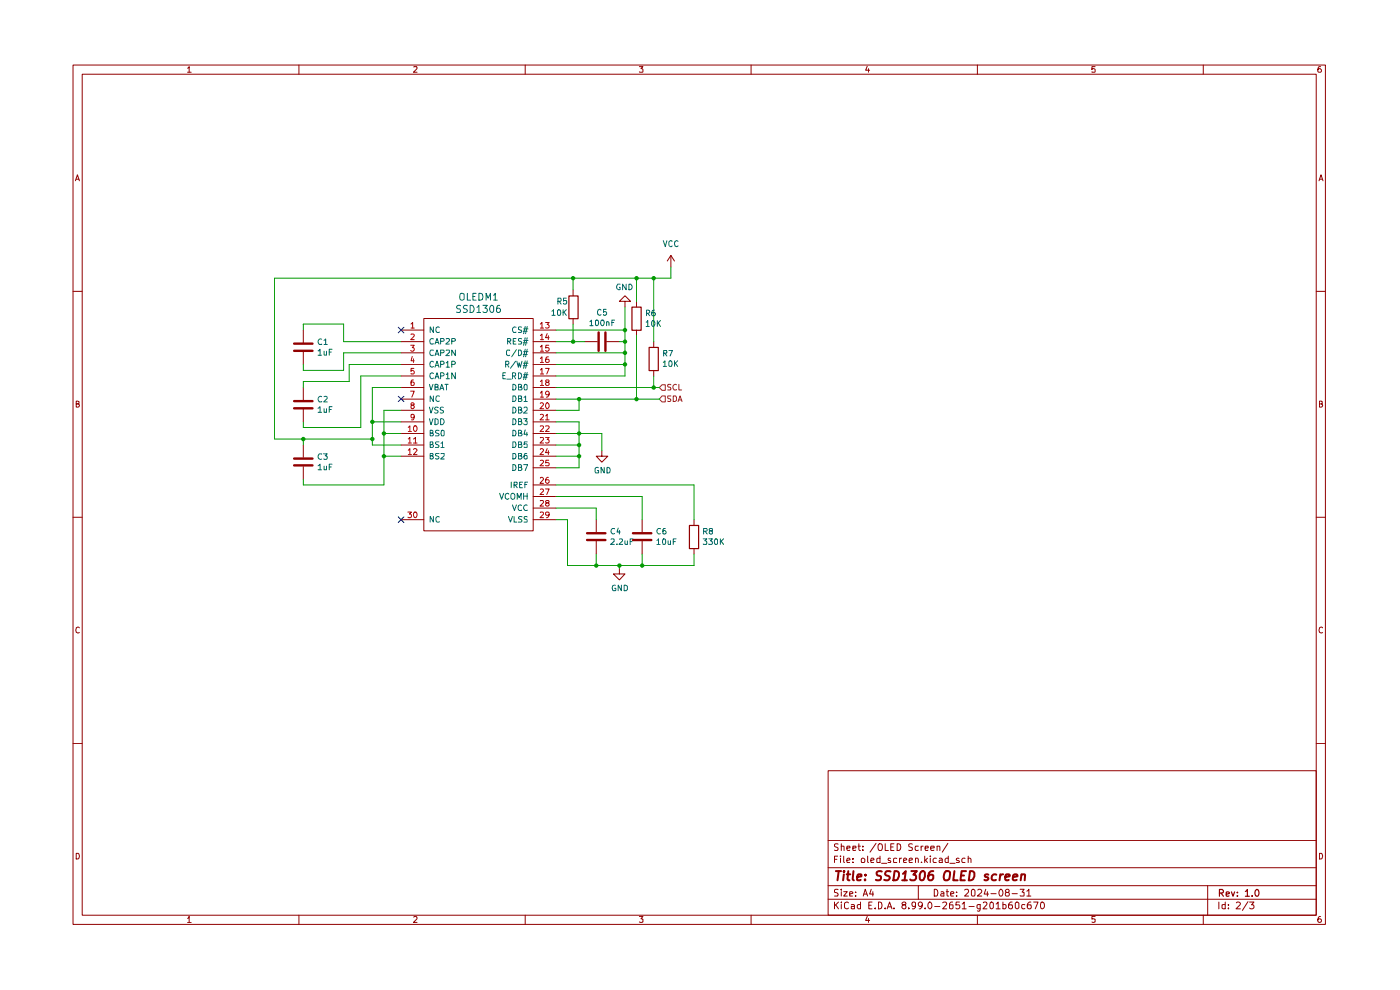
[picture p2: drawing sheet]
<svg xmlns="http://www.w3.org/2000/svg" width="297mm" height="210mm" viewBox="0 0 297 210" stroke-linecap="round" stroke-linejoin="round" font-family="sans-serif">
<g fill="none" stroke="#910000" stroke-width=".21">
<path d="M15.5 13.8h265.7v182.3h-265.7zM17.4 15.7h261.8v178.4h-261.8zM39.8 14.5l.3-.4v1.2M39.8 15.3h.8M63.4 13.8v1.9M87.8 14.2l.6-.1 .1 .4-.8 .8h.8M111.4 13.8v1.9M135.6 14.1h.8l-.4 .5 .4 .1v.5h-.8M159.3 13.8v1.9M184 14.1l-.4 .8h.9M184.2 14.6v.7M207.3 13.8v1.9"/>
<path d="M232.3 14.1h-.7v.6l.2-.1 .5 .1-.1 .6-.6-.1M255.3 13.8v1.9M280.2 14.1l-.5 .1a.94 .94 0 0 0 0 1.1h.5l.1-.1v-.4l-.2-.2h-.3l-.2 .2M16 38.4l.4-1.3 .4 1.3M16.2 38h.6M279.8 38.4l.4-1.3 .5 1.3M279.9 38h.6M142.3 54.2l-.7 1.2M142.3 54.2l.8 1.2M142.3 54.2v2.4M15.5 61.8h1.9M121.6 61.5v1.2"/>
<path d="M121.6 67.6v1.1M124 72.5h2.7M128.7 72.5h2.7M132.6 63.9h1.2l-1.2-1.2-1.2 1.2h1.2v1.2M135 63.9v1.2M135 70v1.2M138.7 72.5v1.2M138.7 78.6v1.2M279.2 61.8h2M16.2 85.7l.6-.1v-.4l-.6-.1v1.3h.4l.2-.5-.3-.2M279.9 85.7l.6-.1v-.4l-.6-.1v1.3l.6-.1 .1-.4-.3-.2M15.5 109.7h1.9"/>
<path d="M279.2 109.7h2M16.8 133.2l-.2-.2a.65 .65 0 0 0-.5 .6 .65 .65 0 0 0 .5 .7l.2-.1M280.6 133.2l-.3-.2a.65 .65 0 0 0-.5 .6 .65 .65 0 0 0 .5 .7l.3-.1M15.5 157.7h1.9M279.2 157.7h2M175.7 163.5h103.5v30.6h-103.5zM175.7 178.3h103.5M177.8 179.1l-.5-.1-.3 .2v.3l.8 .5-.3 .4-.5-.1M178.5 179.6l.5-.1 .1 .9M178.5 179v1.4M179.7 179.9l.6-.1v-.3h-.6v.2v.6h.6M180.9 179.9l.7-.1-.1-.3h-.6v.8h.6"/>
<path d="M182 179.5h.5M182.2 179v1.2l.3 .2M183 179.5v.2M185.8 178.9l-1.2 1.9M186.4 179.1h.6l.2 .4a.81 .81 0 0 1-.3 .9h-.3a.97 .97 0 0 1-.2-1.3zM187.8 179v1.4h.7M189 179.7h.5M189.7 179h-.7v1.4h.7M190.3 179h.4a.75 .75 0 0 1 .4 .8 .75 .75 0 0 1-.8 .6zM193.5 179.1l-.5-.1-.2 .2 .1 .4 .6 .2v.5l-.2 .1-.5-.1M194.8 179.5h-.6l-.1 .2 .1 .6h.6M195.4 179.5v.9"/>
<path d="M195.8 179.5h-.2l-.2 .2M196.3 179.9l.6-.1-.1-.3h-.5v.2v.6h.5M197.4 179.9l.8-.1-.1-.3h-.6l-.1 .2 .1 .6h.6M198.8 179.6l.5-.1 .1 .9M198.8 179.5v.9M201.1 178.9l-1.2 1.9M16.2 181a.66 .66 0 0 1 .6 .4 .66 .66 0 0 1-.2 .8h-.4zM39.8 194.8l.3-.4v1.3M39.8 195.7h.8M63.4 194.1v2M87.8 194.6l.4-.2 .3 .4-.8 .9h.8M111.4 194.1v2"/>
<path d="M135.6 194.4h.8l-.4 .5 .4 .1v.6h-.8M159.3 194.1v2M175.7 190.8h103.5M175.7 187.9h103.5M175.7 184.1h103.5M177 191.3v1.5M177 182.3h.5M177.3 191.9l.6 .9M177.7 181.6h-.7v1.4M177.8 188.7h-.7v.6a.53 .53 0 0 1 .6 .2 .53 .53 0 0 1 0 .6h-.7M177.9 191.3l-.9 .9M178.3 181.6v.1"/>
<path d="M178.3 182v1M178.5 191.3v.2M178.5 188.6v.2M178.5 189.1v1M178.5 191.9v.9M179 189.1h.7l-.7 1h.7M179 181.6v1.2l.2 .2M179.7 182.5l.6-.1-.1-.4-.5 .1v.7v.2h.6M180 191.5l-.4-.2-.4 .4v.9l.4 .2 .4-.2M180.3 189.7l.6-.2-.1-.3h-.5v.9h.5M180.6 191.9h.4l.3 .1v.8M180.9 182.9v.1"/>
<path d="M180.9 182.1v.2M181.3 192.2l-.7 .1v.4h.7M181.5 190v.1M181.5 189.2v.1M182.5 191.9h-.4l-.2 .2v.4l.2 .3 .4-.1M182.5 191.3v1.5M182.8 182.1a.45 .45 0 0 1 .7 .2l-.2 .7h-.5zM183 180.3v.1M183.1 190.1l.5-1.5 .5 1.5M183.2 189.7h.7M184 194.4l-.4 .8h.9M184.1 181.6v1.2l.1 .2"/>
<path d="M184.2 194.8v.9M184.3 192h.5M184.7 182.5l.7-.1-.2-.4-.4 .1-.1 .7 .1 .2h.5M184.8 188.6l-.3 1.1h.8M185 191.3h-.7v1.5h.7M185.2 189.1v1M185.7 192.6v.2M186.3 191.3l.7 .2v1.1l-.3 .2h-.4zM186.7 181.6v1.4h-.6l-.1-.8 .3-.2 .4 .1M187 183.1h1.1M187.8 192.6v.2M188.2 192.8l.5-1.5 .5 1.5"/>
<path d="M188.4 192.4h.7M188.9 182.1l-.4-.1-.1 .3 .1 .2 .5 .2-.1 .3h-.5M189.7 192.6v.2M190.2 182.1l-.4-.1-.2 .2v.7l.6 .1M190.8 182v1M191.3 182l-.5 .3M191.7 191.9h-.2l-.2-.3a.46 .46 0 0 1 .5-.3 .46 .46 0 0 1 .4 .3l-.1 .3-.6 .1a.43 .43 0 0 0-.1 .6 .43 .43 0 0 0 .6 .1 .43 .43 0 0 0 .1-.6l-.2-.2M191.7 182.5l.7-.1-.1-.3-.4-.1-.2 .3 .1 .7h.5M192.8 192.6v.2M192.9 182.5l.6-.1v-.3l-.4-.1-.2 .3 .1 .7h.5M194.2 191.9l-.2 .4-.5-.1v-.8l.5-.1 .2 .2v.9l-.3 .4h-.4M194.2 182.2l.2-.2 .3 .1 .1 .9"/>
<path d="M194.2 182v1M194.8 187.9v2.9M195.5 182.9v.1M195.7 191.9l-.2 .3-.4 .1-.3-.4v-.3l.3-.3 .6 .3-.1 .8-.4 .4h-.2M196.2 181.6v1.4M196.3 192.6v.2M196.3 182.5l.5 .5M196.8 182l-.6 .6M197.2 191.3a.76 .76 0 0 1 .5 .8 .76 .76 0 0 1-.5 .7 .89 .89 0 0 1 0-1.5zM197.4 181.6v.1M197.4 182v1M198.2 188.6a.8 .8 0 0 1 .8 .6 .8 .8 0 0 1-.3 .9h-.5z"/>
<path d="M198.3 192.3h1.1M198.6 182.1l-.4-.1-.3 .3 .2 .7h.5M199.3 182.1l.3-.1 .3 .3v.7h-.6l-.1-.4 .7-.2M199.6 189.2l.4-.1 .2 .2v.8h-.6v-.4l.6-.2M200 191.5l.6-.2 .2 .3-.1 .3-.7 .9h.8M200.7 189.1h.5M200.9 188.6v1.3l.1 .2h.2M201.2 181.6v1.4h-.5l-.2-.7 .2-.3 .5 .1M201.5 183.1h1.1M201.7 189.7l.7-.2-.2-.4h-.4l-.1 .2v.6l.1 .2h.5M202.1 191.3h-.3l-.4 .4v.9l.3 .2 .5-.2-.1-.7h-.6l-.1 .3M202.9 190v.1"/>
<path d="M202.9 189.2v.1M203.5 182.1a.36 .36 0 0 0-.6 .2l.6 .4v.3h-.6M203.5 191.3h-.6l-.1 .7 .7-.1 .1 .6-.3 .3h-.4l-.1-.2M204.1 191.8l.5-.5v1.5M204.1 192.8h.9M204.6 188.8l.6-.2 .3 .4-.1 .3-.8 .8h.9M204.7 182.1l-.4-.1-.3 .3 .2 .7h.5M205.4 182.2v-.1a.36 .36 0 0 1 .6 .2v.7M205.4 181.6v1.4M205.6 192.3h1.1M206.2 188.8l.3-.2 .3 .4v.8l-.1 .3h-.5l-.1-.3zM207.3 194.1v2"/>
<path d="M207.4 188.8l.2-.2h.3l.4 .5-.1 .2-.9 .8h1M207.9 191.9v1.3h-.6M207.9 191.9h-.4l-.2 .2v.4l.2 .3 .4-.1M208.6 191.5l.2-.2h.3l.3 .5-.9 1h.9M209.1 188.6l-.3 1.1h.9M209.5 189.1v1M210.1 191.5l.3-.2 .3 .3v.9l-.3 .3a.82 .82 0 0 1-.3-1.3zM210.2 189.6h1.1M211.3 191.8l.4-.5v1.5M211.3 192.8h.9M212.3 188.6a.87 .87 0 0 1 .2 1.5h-.3l-.3-.5 .1-.6zM212.8 191.9h.4l.2 .2v.4l-.2 .3-.4-.1"/>
<path d="M212.8 191.3v1.5M213.6 189.3l-.3-.3 .1-.3 .5-.1 .2 .4-.2 .3-.5 .1-.1 .4 .1 .3 .6-.1 .1-.4-.2-.3M214.7 191.3h-.3l-.4 .4-.1 .8a.46 .46 0 0 0 .5 .3 .46 .46 0 0 0 .4-.3l-.1-.6h-.6l-.2 .3M214.7 189.6h1.1M215.4 191.6l.3-.3 .5 .3v.9l-.4 .3-.4-.3zM216.4 188.6h.9l-.5 .6 .5 .1v.7h-.9M217.4 191.9h-.4l-.3 .2 .1 .6h.6M217.8 189.1l.5-.5v1.5M217.8 190.1h.9M218.7 191.3h-.3l-.4 .4-.1 .8a.46 .46 0 0 0 .5 .3 .46 .46 0 0 0 .4-.3l-.1-.6h-.6l-.2 .3M219.3 191.3h.9l-.6 1.5M220.8 191.5l.3-.2a.76 .76 0 0 1 .5 .8 .76 .76 0 0 1-.5 .7l-.3-.2-.1-.3z"/>
<path d="M232.3 194.4h-.7v.6h.7v.6h-.7M255.3 194.1v2M256.2 187.9v6.2M258.6 191.3v1.5M259.9 191.9h-.7v.7l.3 .2 .4-.1M259.9 191.3v1.5M260.6 192.6v.2M260.6 191.9v.1M262.3 191.5l.2-.2h.3l.3 .5-.9 1h.9M264.7 191.3l-1.1 1.8M265.1 191.3h.9l-.5 .6 .4 .1 .1 .5a.59 .59 0 0 1-.9 .1M279.9 181a.66 .66 0 0 1 .7 .4 .66 .66 0 0 1-.3 .8h-.4z"/>
<path d="M280.2 194.4a.72 .72 0 0 0-.6 .5 .72 .72 0 0 0 .2 .8l.4-.1a.42 .42 0 0 0 0-.6 .42 .42 0 0 0-.5 0l-.1 .2"/>
</g>
<g fill="none" stroke="#910000" stroke-width=".25">
<path d="M120.7 62.8h1.9v4.8h-1.9zM134.1 65.1h1.9v5h-1.9zM137.7 73.7h2v4.9h-2zM258.7 189.4h.8v-.5l-.2-.2h-.6v1.4M259 189.4l.5 .7M260.1 189.7l.7-.2-.1-.2h-.6v.7h.6M261.2 189.2l.4 .9 .3-.9M262.5 190v.1M262.5 189.3v.1M264.2 189.1l.4-.4v1.4M264.2 190.1h.8M265.6 190v.1"/>
<path d="M266.6 188.7a.76 .76 0 0 1 .5 .7 .76 .76 0 0 1-.5 .7l-.3-.2a.99 .99 0 0 1 .3-1.2z"/>
</g>
<g fill="none" stroke="#910000" stroke-width=".42">
<path d="M177.3 184.8h1.1M177.9 184.8l-.2 1.9M179 185.5l-.1 1.2M179.1 184.8l-.2 .1 .1 .1 .1-.2-.1 .2M179.6 185.5h.8M180 184.8l-.2 1.7 .4 .2M181.1 184.8l-.2 1.7 .2 .2M181.8 186.1l.9-.2v-.4h-.5l-.3 .2-.1 .9h.8M183.5 186.6v.1M183.6 185.5v.2M187.1 184.9a.79 .79 0 0 0-1.1 .2l.1 .5 .7 .3 .1 .4-.1 .3-.3 .1-.7-.1M188.9 184.9l-.7-.1-.3 .2-.2 .4 .2 .2 .8 .4 .1 .3-.2 .3a.79 .79 0 0 1-1 0"/>
<path d="M189.8 184.8h.4l.4 .2a1.28 1.28 0 0 1-.7 1.7h-.4zM191.4 186.7h1M191.6 185.4l.5-.6-.2 1.9M193.3 184.8h1.2l-.7 .7 .5 .2v.6l-.4 .4h-.6l-.2-.1M195.4 185l.3-.2 .4 .2a1.65 1.65 0 0 1-.2 1.6h-.6a1.4 1.4 0 0 1 .1-1.6zM198 184.8a.83 .83 0 0 0-1 .8l-.1 .7 .3 .4a.63 .63 0 0 0 .8-.4l-.1-.7a.72 .72 0 0 0-1 .3M200.4 185l.4-.2 .6 .1a1.54 1.54 0 0 1-.3 1.7h-.7a1.61 1.61 0 0 1 0-1.6zM202.5 184.8l-.3 1.9h1M203.9 185.7h.6M204.9 184.8h-.9l-.3 1.9h1M205.8 184.8l.7 .1a1.13 1.13 0 0 1 .1 1.2 1.13 1.13 0 0 1-1.1 .6zM209.7 185.5a.48 .48 0 0 0-.8 .3l.1 .2 .6 .1 .1 .4a.6 .6 0 0 1-.9 .1"/>
<path d="M211.4 185.5a.65 .65 0 0 0-1 .3v.5l.1 .3h.8M212.2 185.5l-.2 1.2M212.8 185.5h-.4l-.2 .3M213.2 186.1l1-.2v-.4h-.6l-.3 .2v.9h.7M214.9 186.1l1-.2-.1-.4a.6 .6 0 0 0-.9 .2v.9h.8M216.7 185.6l.3-.1h.5l-.1 1.2M216.7 185.5l-.2 1.2"/>
</g>
<path d="M127 70.5v3.9M128.4 70.5v3.9" fill="none" stroke="#910000" stroke-width=".51"/>
<path d="M140.5 81.6h.6v1.2h-.6l-.6-.6z" fill="#fff"/>
<path d="M139.9 82.2l.6-.6h.6v1.2h-.6zM142.3 81.6h-.7v.4l.7 .4-.1 .3h-.6M143.5 81.6a.61 .61 0 0 0-.8 .3 .61 .61 0 0 0 .3 .8l.5-.1M144 81.5v1.2h.6" fill="none" stroke="#765500" stroke-width=".21"/>
<path d="M62.4 97.3h3.9M62.4 98.7h3.9M62.4 85.1h3.9M62.4 86.6h3.9M124.5 113.1h3.9M124.5 114.6h3.9" fill="none" stroke="#910000" stroke-width=".51"/>
<path d="M64.3 82.2v2.6M64.3 86.8v2.7M64.3 94.4v2.6M64.3 99v2.7M126.5 110.2v2.7M126.5 114.8v2.7M131.4 120.6v1.1h1.2l-1.2 1.3-1.3-1.3h1.3" fill="none" stroke="#910000" stroke-width=".21"/>
<path d="M140.5 84h.6v1.3h-.6l-.6-.6z" fill="#fff"/>
<path d="M140.5 84h.6v1.3h-.6l-.6-.6zM142.3 84l-.7 .1v.3l.7 .4-.2 .4-.5-.1M142.8 84h.5l.2 .2v.7l-.3 .3h-.4zM143.8 85.2l.5-1.2 .4 1.2M144 84.8h.6" fill="none" stroke="#765500" stroke-width=".21"/>
<path d="M62.4 72.9h3.9M62.4 74.4h3.9M134.3 113.1h3.9M134.3 114.6h3.9" fill="none" stroke="#910000" stroke-width=".51"/>
<g fill="none" stroke="#910000" stroke-width=".21">
<path d="M64.3 70v2.7M64.3 74.7v2.6M85.1 70h4.8M85.1 72.5h4.8M85.1 74.8h4.8M85.1 77.3h4.8M85.1 79.8h4.8M89.9 67.6h23.2v45h-23.2zM113.1 70h4.8M113.1 72.5h4.8M113.1 74.8h4.8M113.1 77.3h4.8"/>
<path d="M113.1 79.8h4.8M85.1 82.2h4.8M85.1 84.7h4.8M85.1 87h4.8M85.1 89.5h4.8M85.1 91.9h4.8M85.1 94.4h4.8M85.1 96.8h4.8M113.1 82.2h4.8M113.1 84.7h4.8M113.1 87h4.8M113.1 89.5h4.8"/>
<path d="M113.1 91.9h4.8M113.1 94.4h4.8M113.1 96.8h4.8M113.1 99.2h4.8M127.7 95.6v1.2h1.2l-1.2 1.2-1.2-1.2h1.2M85.1 110.2h4.8M113.1 110.2h4.8M113.1 102.9h4.8M113.1 105.3h4.8M113.1 107.8h4.8M136.2 110.2v2.7M136.2 114.8v2.7"/>
<path d="M147.2 110.2v1.2M147.2 116.3v1.2"/>
</g>
<path d="M146.3 111.5h1.9v4.9h-1.9z" fill="none" stroke="#910000" stroke-width=".25"/>
<g fill="none" stroke="#006665" stroke-width=".21">
<path d="M91.9 69.3v1.2l-.6-1.2v1.2M91.9 71.9l-.2-.1a.67 .67 0 0 0-.5 .5 .67 .67 0 0 0 .2 .7l.5-.1M91.9 74.3l-.5-.1a.61 .61 0 0 0-.2 .8 .61 .61 0 0 0 .7 .4M91.9 76.8l-.2-.2a.65 .65 0 0 0-.5 .7 .65 .65 0 0 0 .5 .6l.2-.2M91.9 79.2l-.2-.1a.6 .6 0 0 0-.5 .7 .6 .6 0 0 0 .7 .5v-.1M92.3 73l.4-1.2 .4 1.2M92.3 75.4l.4-1.2 .4 1.2M92.3 77.9l.4-1.3 .4 1.3M92.4 72.6h.6M92.4 75.1h.6M92.4 77.6h.6M92.4 79.9h.6"/>
<path d="M93.2 69.4l-.2-.1a.67 .67 0 0 0-.5 .5 .67 .67 0 0 0 .2 .7l.5-.1M93.5 72.4h.6l.1-.2-.1-.3-.6-.1v1.2M93.5 74.8h.6l.1-.4-.1-.2h-.6v1.2M93.5 77.3l.6-.1 .1-.3-.2-.3h-.5v1.3M93.5 79.8h.5l.2-.5-.2-.2h-.5v1.2M94.7 71.9h.6v.4l-.7 .7h.7M94.7 74.3l.5-.1 .1 .6-.7 .6h.7M94.7 77l.3-.4v1.3M94.7 79.4l.3-.3v1.2M94.7 77.9h.6M95.8 72.4h.6l.2-.2-.1-.3-.7-.1v1.2M95.8 77.3l.7-.1 .1-.3-.3-.3h-.5v1.3"/>
<path d="M96.6 74.2v1.2l-.8-1.2v1.2M96.6 79.1v1.2l-.8-1.2v1.2M106.7 79.7h.4M107.3 77.3l.6-.1v-.4l-.1-.2h-.5v1.3M107.3 79.1h-.6v1.2h.6M107.6 77.3l.3 .6M107.7 72.4h.6v-.5l-.6-.1v1.2M107.9 72.4l.5 .6M108.1 74.3l-.5-.1-.2 .3v.7a.45 .45 0 0 0 .7 .2M108.7 79.8h.5l.2-.2v-.4l-.2-.1h-.5v1.2M108.9 72.4h.4M109 79.8l.4 .5"/>
<path d="M109.4 76.6l-1.1 1.5M109.5 69.4a.61 .61 0 0 0-.8 .3 .61 .61 0 0 0 .3 .8l.5-.1M109.5 71.8h-.6v1.2h.6M109.6 74.2l-1.1 1.5M109.6 76.6l.4 1.3 .1-.9 .3 .9 .3-1.3M110 74.2h.4a.66 .66 0 0 1 .2 .8 .66 .66 0 0 1-.6 .4zM110 79.1a.64 .64 0 0 1 .7 .6 .64 .64 0 0 1-.7 .6zM110.7 69.4h-.7v.4l.6 .2 .1 .2-.1 .3h-.6M110.7 71.9h-.7v.3l.7 .4-.1 .4h-.6M111 77.6h.8M111 70.3h.8M111 72.7h.8"/>
<path d="M111 75.2h.8M111.1 69.8h.9M111.1 72.2h.9M111.1 74.6h.9M111.1 77h.9M111.1 79.5h.9M111.4 69.3l-.3 1.5M111.4 71.6l-.3 1.6M111.4 74.1l-.3 1.6M111.4 76.5l-.3 1.6M111.4 79l-.3 1.5M111.8 69.3l-.3 1.5"/>
<path d="M111.8 71.6l-.3 1.6M111.8 74.1l-.3 1.6M111.8 76.5l-.3 1.6M111.8 79l-.3 1.5M91.1 81.5l.3 1.2 .5-1.2M91.1 86.4l.3 1.2 .5-1.2M91.1 88.8l.3 1.3 .5-1.3M91.3 91.9l.5-.1v-.4l-.5-.1v1.2h.5l.1-.4-.3-.2M91.3 94.3l.5-.1v-.5h-.5v1.2l.6-.1v-.3l-.3-.2M91.3 96.7h.5v-.5h-.5v1.2h.4l.2-.5-.3-.2M91.9 84v1.2l-.6-1.2v1.2M92.3 80.3l.4-1.2 .4 1.2"/>
<path d="M92.3 82.1h.4l.3-.2-.1-.3-.6-.1v1.2h.6l.1-.5-.3-.1M92.3 88.8l.6 .2 .1 .2v.5l-.5 .4h-.2zM93 86.4h-.5l-.3 .2 .2 .3 .5 .2 .1 .3-.3 .2-.5-.1M93.1 91.4h-.6v.4l.5 .1 .1 .4-.1 .2h-.6M93.1 93.7l-.6 .1-.1 .3 .2 .2h.3l.2 .4-.1 .2h-.6M93.1 96.2h-.6l-.1 .1 .1 .4 .5 .2v.4h-.6M93.2 84.1l-.5-.1a.61 .61 0 0 0-.3 .8 .61 .61 0 0 0 .8 .3M93.3 82.7l.4-1.2 .4 1.2M93.5 88.8a.65 .65 0 0 1 .7 .6 .65 .65 0 0 1-.7 .7zM93.5 82.4h.6M93.6 94.1l.3-.4v1.2M93.6 96.3l.5-.1 .1 .5-.7 .7h.7"/>
<path d="M93.6 94.9h.6M93.6 91.4l.4-.1 .2 .2v.8l-.1 .2-.5-.1zM94.1 86.4h-.5l-.2 .2 .1 .3 .6 .2v.4l-.3 .1-.4-.1M94.4 81.5h.7M94.7 80.3h.6M94.7 81.5v1.2M107.5 80.4h1M108.8 81.5a.66 .66 0 0 1 .6 .5 .66 .66 0 0 1-.2 .7h-.4zM108.8 84h.4a.66 .66 0 0 1 .2 .7 .66 .66 0 0 1-.6 .5zM108.8 86.4a.64 .64 0 0 1 .7 .6 .64 .64 0 0 1-.7 .6zM108.8 88.8a.64 .64 0 0 1 .7 .6 .64 .64 0 0 1-.7 .7zM108.8 91.3a.66 .66 0 0 1 .6 .4 .66 .66 0 0 1-.2 .8h-.4z"/>
<path d="M108.8 93.7a.66 .66 0 0 1 .6 .5 .66 .66 0 0 1-.2 .7h-.4zM108.8 96.2h.4a.66 .66 0 0 1 .2 .7 .66 .66 0 0 1-.6 .5zM108.8 98.5a.64 .64 0 0 1 .7 .7 .64 .64 0 0 1-.7 .6zM110 82.1l.6-.1v-.4l-.6-.1v1.2h.6l.1-.3-.3-.3M110 84.6l.6-.1v-.5h-.6v1.2l.7-.1v-.4l-.3-.1M110 86.9h.6v-.5h-.6v1.2h.5l.2-.4-.3-.3M110 89.4l.6-.1v-.4l-.6-.1v1.3h.5l.2-.4-.3-.3M110 91.9l.6-.1v-.4l-.6-.1v1.2h.6l.1-.4-.3-.2M110 94.3l.6-.1v-.5h-.6v1.2l.7-.1v-.3l-.3-.2M110 96.7h.6v-.5h-.6v1.2h.5l.2-.5-.3-.2M110 99.1h.6v-.5l-.6-.1v1.3h.5l.2-.4-.3-.3M111 80h.8"/>
<path d="M111.1 88.8h.7l-.4 .5 .4 .1v.5l-.1 .2h-.5l-.1-.2M111.1 98.5h.8l-.5 1.3M111.2 84.3l.3-.3v1.2M111.2 86.5l.1-.1h.4l.1 .1v.4l-.7 .7h.7M111.2 85.2h.6M111.2 81.6l.4-.1 .2 .3v.7l-.1 .2-.5-.1zM111.4 91.2l-.2 .9h.7M111.8 96.2l-.5 .1-.1 .8 .2 .3 .4-.1v-.6l-.4-.1-.2 .3M111.8 91.7v.8M111.8 93.7h-.6v.6l.1-.2h.4l.1 .2v.5h-.6M91.9 109.6v1.1l-.6-1.1v1.1M93.2 109.6h-.2a.67 .67 0 0 0-.5 .5 .67 .67 0 0 0 .2 .6h.5"/>
<path d="M106 104.6l.4 1.3 .4-1.3M107.9 109.6l.4 1.1 .4-1.1M107.9 104.8l-.3-.2-.4 .4 .1 .7 .3 .2 .3-.2M108.5 104.8l.2-.2 .4 .2 .1 .7-.3 .4-.4-.2zM108.5 102.3v1.2M108.7 107.1l.4 1.2 .5-1.2M109 102.9l.6-.1v-.5h-.6v1.2M109 109.6v1.1h.6M109.3 102.9l.4 .6M109.7 105.9v-1.3l.4 1 .5-1v1.3M110.2 102.8h.5M110.7 107.2l-.3-.1a.67 .67 0 0 0-.5 .5 .67 .67 0 0 0 .2 .7l.6-.1"/>
<path d="M110.7 109.6h-.6l-.1 .3 .2 .2h.3l.2 .4-.1 .2h-.6M110.8 102.3h-.6v1.2h.6M111.1 104.6v1.3M111.1 105.2h.7M111.3 102.8h.5M111.8 107.2a.61 .61 0 0 0-.7 .3 .61 .61 0 0 0 .2 .8l.5-.1M111.8 109.6h-.4l-.2 .2v.3l.6 .2v.4h-.6M111.8 104.6v1.3M111.9 102.3h-.6v1.2"/>
</g>
<g fill="none" stroke="#b90000" stroke-width=".21">
<path d="M87.1 73.2h.8l-.4 .5 .3 .1 .1 .4-.3 .3h-.3l-.2-.2M87.2 68.7l.3-.3v1.2M87.2 70.9h.5l.2 .3-.8 .8h.8M87.2 69.6h.7M87.5 75.6l-.3 .9h.7M87.7 76.1v.8M87.8 78.1h-.6v.6l.4-.1 .3 .2v.4l-.2 .1-.5-.1M114.6 68.7l.4-.3v1.2M114.6 71.2l.4-.3v1.1M114.6 73.6l.4-.4v1.3M114.6 76l.4-.3v1.2M114.6 78.5l.4-.4v1.2"/>
<path d="M114.6 69.6h.7M114.6 72h.7M114.6 74.5h.7M114.6 76.9h.7M114.6 79.3h.7M115.7 68.4h.8l-.4 .4 .4 .3-.1 .4h-.7M115.7 78.1h.8l-.5 1.2M116.1 70.8l-.4 .8h.8M116.3 75.7l-.4 .1a.94 .94 0 0 0 0 1.1h.4l.2-.2v-.3l-.2-.2h-.4l-.2 .2M116.3 71.2v.8M116.4 73.2h-.6l-.1 .6 .6-.1 .2 .5-.3 .3h-.3l-.2-.2M86.6 90.7l.3-.4v1.2"/>
<path d="M86.6 93.1l.3-.3v1.2M86.6 95.5l.3-.3v1.2M86.6 91.5h.7M86.6 94h.7M86.6 96.4h.7M87.1 83h.8l-.5 1.2M87.4 85.9l-.2-.1 .2-.4h.2l.3 .3-.2 .2h-.3l-.2 .2v.4l.2 .2h.2l.3-.3v-.2l-.3-.3M87.7 80.6h-.3l-.2 .3v.8a.42 .42 0 0 0 .6 0 .42 .42 0 0 0 0-.6l-.4-.1-.2 .3M87.7 93.1l.4-.3v1.2M87.7 95.3l.2-.1h.3l.3 .2-.8 1h.8M87.7 94h.8M87.9 88.4l-.3 .2h-.2l-.2-.1v-.5l.4-.1 .3 .2-.2 .9-.4 .1"/>
<path d="M87.9 90.3l.4 .1a.66 .66 0 0 1-.2 1.1 .84 .84 0 0 1-.2-1.2zM114.6 80.9l.4-.3v1.2M114.6 83.4l.4-.4v1.2M114.6 85.6l.5-.2 .2 .4-.7 .9h.7M114.6 88l.5-.1 .2 .3-.7 .9h.7M114.6 90.4l.5-.1 .2 .4-.7 .8h.7M114.6 92.9l.5-.1 .2 .3-.7 .9h.7M114.6 95.3l.5-.1 .2 .3-.7 .9h.7M114.6 97.7l.5-.1 .2 .4-.7 .8h.7M114.6 81.8h.7M114.6 84.2h.7M115.7 88.2l.4-.3v1.2"/>
<path d="M115.7 90.4l.6-.1 .2 .2-.1 .3-.7 .7h.8M115.7 92.8h.8l-.4 .4 .3 .1v.6h-.7M115.7 89.1h.8M115.9 85.5l.2-.1a.68 .68 0 0 1 .4 .7 .68 .68 0 0 1-.4 .6 .81 .81 0 0 1-.2-1.2zM116 81.1l-.3-.3 .2-.2h.4l.2 .3-.3 .2h-.3l-.2 .3 .3 .4h.2l.3-.3-.3-.4M116.1 95.2l-.4 .8h.8M116.3 95.6v.8M116.4 97.6h-.6l-.1 .6 .6-.1 .2 .2v.3l-.2 .2-.6-.1M116.5 83.6l-.2 .1h-.4l-.2-.1v-.4l.3-.2h.2l.3 .2-.1 .7-.2 .3h-.3M86.5 108.6h.8l-.4 .4 .4 .3-.1 .4h-.7M87.9 108.6a.61 .61 0 0 1 .7 .5 .61 .61 0 0 1-.5 .7 .75 .75 0 0 1-.2-1.2zM114.6 101.4l.5-.1 .2 .3-.7 .9h.7"/>
<path d="M114.6 103.8l.5-.1 .2 .4-.7 .8h.7M114.6 106.3l.5-.1 .2 .3-.7 .9h.7M114.6 108.7l.5-.1 .2 .4-.7 .8h.7M115.7 103.7h.8l-.5 1.2M116 106.7l-.3-.3 .2-.2h.4l.2 .2-.1 .2a.51 .51 0 0 0-.6 .7h.6l.1-.4-.3-.2M116.3 101.3l-.4 .1-.2 .9 .3 .2h.2l.3-.2v-.4l-.2-.1h-.4l-.2 .1M116.5 109.1l-.2 .2h-.4l-.2-.2v-.3l.2-.2h.4l.2 .2a.9 .9 0 0 1-.4 1h-.2"/>
</g>
<g fill="none" stroke="#090" stroke-width=".21">
<path d="M121.6 59v2.5M135 59v4.9M138.7 59v13.5M142.3 56.6v2.4h-84.1v34.1h20.8M64.3 70v-1.3h8.6v3.8h12.2M85.1 79.8h-8.6v10.9h-12.2v-1.2M85.1 77.3h-11v3.6h-9.8v1.3M85.1 74.8h-12.2v3.8h-8.6v-1.3M117.9 77.3h14.7M117.9 72.5h6.1M117.9 70h14.7M117.9 74.8h14.7"/>
<path d="M121.6 68.7v3.8M131.4 72.5h1.2M132.6 65.1v14.7h-14.7M135 71.2v13.5M138.7 79.8v2.4M64.3 93.1v1.3M79 89.5h6.1M81.4 96.8h3.7M81.4 91.9h3.7M85.1 82.2h-6.1v12.2h6.1M85.1 87h-3.7v15.9h-17.1v-1.2M117.9 84.7h22"/>
<path d="M117.9 82.2h22M117.9 89.5h4.9v9.7h-4.9M117.9 96.8h4.9M117.9 91.9h9.8v3.7M117.9 94.4h4.9M122.8 84.7v2.3h-4.9M117.9 102.9h29.3v7.3M117.9 110.2h2.5v9.8h26.8v-2.5M117.9 107.8h8.6v2.4M117.9 105.3h18.3v4.9M126.5 117.5v2.5M131.4 120v.6"/>
<path d="M136.2 117.5v2.5"/>
</g>
<path d="M84.5 69.4l1.2 1.2M85.7 69.4l-1.2 1.2M84.5 84.1l1.2 1.1M85.7 84.1l-1.2 1.1M84.5 109.6l1.2 1.2M85.7 109.6l-1.2 1.2" fill="none" stroke="#00008a" stroke-width=".21"/>
<g fill="#090">
<circle cx="135" cy="59" r=".47"/>
<circle cx="121.6" cy="59" r=".47"/>
<circle cx="122.8" cy="84.7" r=".47"/>
<circle cx="121.6" cy="72.5" r=".47"/>
<circle cx="132.6" cy="77.3" r=".47"/>
<circle cx="132.6" cy="74.8" r=".47"/>
<circle cx="132.6" cy="70" r=".47"/>
<circle cx="132.6" cy="72.5" r=".47"/>
<circle cx="138.7" cy="59" r=".47"/>
<circle cx="135" cy="84.7" r=".47"/>
<circle cx="138.7" cy="82.2" r=".47"/>
<circle cx="81.4" cy="96.8" r=".47"/>
<circle cx="79" cy="93.1" r=".47"/>
<circle cx="64.3" cy="93.1" r=".47"/>
<circle cx="131.4" cy="120" r=".47"/>
<circle cx="126.5" cy="120" r=".47"/>
<circle cx="122.8" cy="94.4" r=".47"/>
<circle cx="122.8" cy="91.9" r=".47"/>
<circle cx="136.2" cy="120" r=".47"/>
<circle cx="122.8" cy="96.8" r=".47"/>
<circle cx="79" cy="89.5" r=".47"/>
<circle cx="81.4" cy="91.9" r=".47"/>
</g>
<g fill="none" stroke="#006665" stroke-width=".21">
<path d="M140.7 51.1l.4 1.2 .4-1.2M142.6 51.2l-.4-.1-.3 .3 .1 .8 .2 .1 .4-.1M143.8 51.2l-.2-.1a.65 .65 0 0 0-.5 .6 .65 .65 0 0 0 .5 .6l.2-.1M67.5 74.4l.4-.3v1.3M67.5 75.4h.7M68.2 72a.61 .61 0 0 0-.7 .3 .61 .61 0 0 0 .2 .8l.5-.1M68.7 74.5v.8l.4 .1 .2-.2M68.7 72.2l.4-.3v1.2M68.7 73.1h.7M69.3 74.5v.9M69.8 74.7h.5M70.4 74.1h-.6v1.3"/>
<path d="M97.6 62.4l.3-.2 .6 .2v1.1l-.4 .2-.5-.2zM97.7 64.9h-.7l-.1 .2 .1 .3a.53 .53 0 0 1 .6 .2 .53 .53 0 0 1 0 .6h-.7M99.1 64.9l-.6-.1-.1 .1v.5l.6 .2 .1 .4-.3 .3-.5-.1M99.1 62.2v1.5h.7M99.7 64.8a.77 .77 0 0 1 .9 .7 .77 .77 0 0 1-.9 .8zM100.3 62.9h.5M101 62.2h-.7v1.5h.7M101.2 65.2l.4-.4v1.5M101.2 66.3h.7M101.6 62.2l.8 .2v1.1l-.8 .2zM102.4 64.8h1l-.5 .6h.2l.3 .2-.1 .5-.2 .2-.7-.2M103.1 63.7v-1.5l.4 1 .6-1v1.5"/>
<path d="M104.1 64.9l.3-.1 .3 .3v.9l-.3 .3a.84 .84 0 0 1-.3-1.4zM104.7 62.7l.4-.5v1.5M104.7 63.7h.8M106 64.8l-.4 .1a1.12 1.12 0 0 0 0 1.4l.5-.2 .1-.5-.4-.2h-.2l-.3 .2M117.1 66l.3-.3v1.2M117.1 66.9h.7M118.4 65.8l.2-.1a.77 .77 0 0 1 .2 1.2h-.4l-.1-.2zM118.4 63.9h.5l.1-.1v-.4l-.1-.2h-.5v1.3M118.6 63.9l.4 .6M119.5 65.7v1.2M119.6 66.2l.5 .7M120.1 63.2h-.6v.6h.6v.6l-.4 .1-.2-.2"/>
<path d="M120.1 65.7l-.6 .7M125.1 68.2l.4-.3v1.2M125.1 69.1h.7M126.3 68.1l.2-.2a.6 .6 0 0 1 .6 .5 .6 .6 0 0 1-.4 .7l-.4-.3zM127.5 65.8l-.2-.2a.65 .65 0 0 0-.6 .6 .65 .65 0 0 0 .6 .7l.2-.2M127.6 67.9a.61 .61 0 0 1 .7 .5 .61 .61 0 0 1-.5 .7 .75 .75 0 0 1-.2-1.2zM128.6 65.6h-.6v.6l.5-.1 .2 .5-.3 .3-.4-.2M128.7 68.4l.2-.2 .3 .2v.7M128.7 68.2v.9M129.8 68.4h.4M130.4 67.9h-.6v1.2M131.6 60.3h-.5a.61 .61 0 0 0-.3 .7 .61 .61 0 0 0 .8 .4v-.4h-.2"/>
<path d="M132.8 60.3v1.2l-.7-1.2v1.2M133.4 60.3h.5a.66 .66 0 0 1 .2 .7 .66 .66 0 0 1-.7 .5zM137.1 68.3l.3-.3v1.3M137.1 69.3h.6M137.2 66.5h.4l.2-.3-.1-.3-.5-.1v1.2M137.4 66.5l.4 .5M138.3 68.2l.2-.2a.68 .68 0 0 1 .4 .6 .68 .68 0 0 1-.4 .7l-.2-.3zM138.9 65.8l-.5 .1a.94 .94 0 0 0 0 1.1h.5l.1-.2v-.3l-.1-.2h-.5l-.1 .2M139.4 68v1.3M139.6 68.5l.5 .8M140.1 68l-.7 .7M140.7 76.9l.4-.4v1.2"/>
<path d="M140.7 77.7h.7M140.8 74.9h.6v-.6h-.6v1.2M141.1 74.9l.4 .6M141.9 74.3h.8l-.5 1.2M142 76.6l.3-.1a.86 .86 0 0 1 .1 1.2h-.3l-.2-.1zM143.1 76.5v1.2M143.3 77l.5 .7M143.8 76.5l-.7 .7M67.5 98.8l.4-.3v1.1M67.5 86.6l.4-.3v1.2M67.5 99.6h.7M67.5 87.5h.7"/>
<path d="M68.2 96.3h-.5a.61 .61 0 0 0-.2 .7 .61 .61 0 0 0 .7 .4M68.2 84.2a.61 .61 0 0 0-.7 .3 .61 .61 0 0 0 .2 .8l.5-.1M68.7 96.3h.7l-.4 .4 .3 .1v.6h-.6M68.7 98.9v.7h.6M68.7 86.7v.8l.6-.1M68.7 84.2l.5-.1 .2 .3-.7 .9h.7M69.3 86.7v.8M69.3 98.9v.7M69.8 99.1h.5M69.8 86.9h.5M70.4 98.5h-.6v1.1M70.4 86.3h-.6v1.2"/>
<path d="M126.9 99.2a.45 .45 0 0 0-.7 .2v.7l.2 .2 .6-.1v-.4h-.3M128.2 99.1v1.2l-.7-1.2v1.2M128.8 99.1a.66 .66 0 0 1 .6 .5 .66 .66 0 0 1-.2 .7h-.4zM129.6 114.4h.7v.4l-.8 .7h.8M130.4 112.2l-.5-.1a.61 .61 0 0 0-.3 .8 .61 .61 0 0 0 .8 .3M130.9 115.4v.1M131.1 112l-.2 .9h.7M131.4 114.4l.4-.1 .3 .3-.8 .9h.8M131.4 112.5v.8M132.6 114.7l.1 .8 .4-.1M133.1 114.7v.8M133.7 114.9h.4"/>
<path d="M134.3 114.3h-.6v1.2M139.4 114.6l.3-.3v1.2M139.4 115.5h.6M140.1 112.2l-.5-.1a.61 .61 0 0 0-.2 .8 .61 .61 0 0 0 .7 .3M140.6 114.4l.4-.1a.86 .86 0 0 1 .1 1.2l-.5-.1zM141.1 112.1h-.3l-.2 .2v.9h.6l.1-.4-.2-.3h-.3l-.2 .3M141.7 114.7l.1 .8 .4-.1M142.2 114.7v.8M142.8 114.9h.5M143.4 114.3h-.6v1.2M149.2 114.3h.7l-.4 .4 .4 .3v.5l-.7-.1M149.3 112.7h.6l.1-.4-.1-.2h-.6v1.2"/>
<path d="M149.6 112.7l.4 .6M150.4 114.3h.7l-.4 .4 .4 .3v.3l-.1 .2-.6-.1M150.7 112.6l-.3-.3 .2-.2h.4l.1 .4a.51 .51 0 0 0-.6 .7h.6v-.5l-.1-.1M151.7 114.4l.3-.1 .2 .3v.7l-.1 .2-.4-.1a.78 .78 0 0 1 0-1zM152.8 114.3v1.2M153 114.8l.5 .7M153.5 114.3l-.7 .7M130.6 124.2l-.1-.1a.66 .66 0 0 0-.6 .5 .66 .66 0 0 0 .2 .7l.5-.1v-.4h-.2M131.8 124.1v1.2l-.7-1.2v1.2M132.4 124.1l.7 .3v.6l-.3 .3h-.4z"/>
</g>
</svg>
